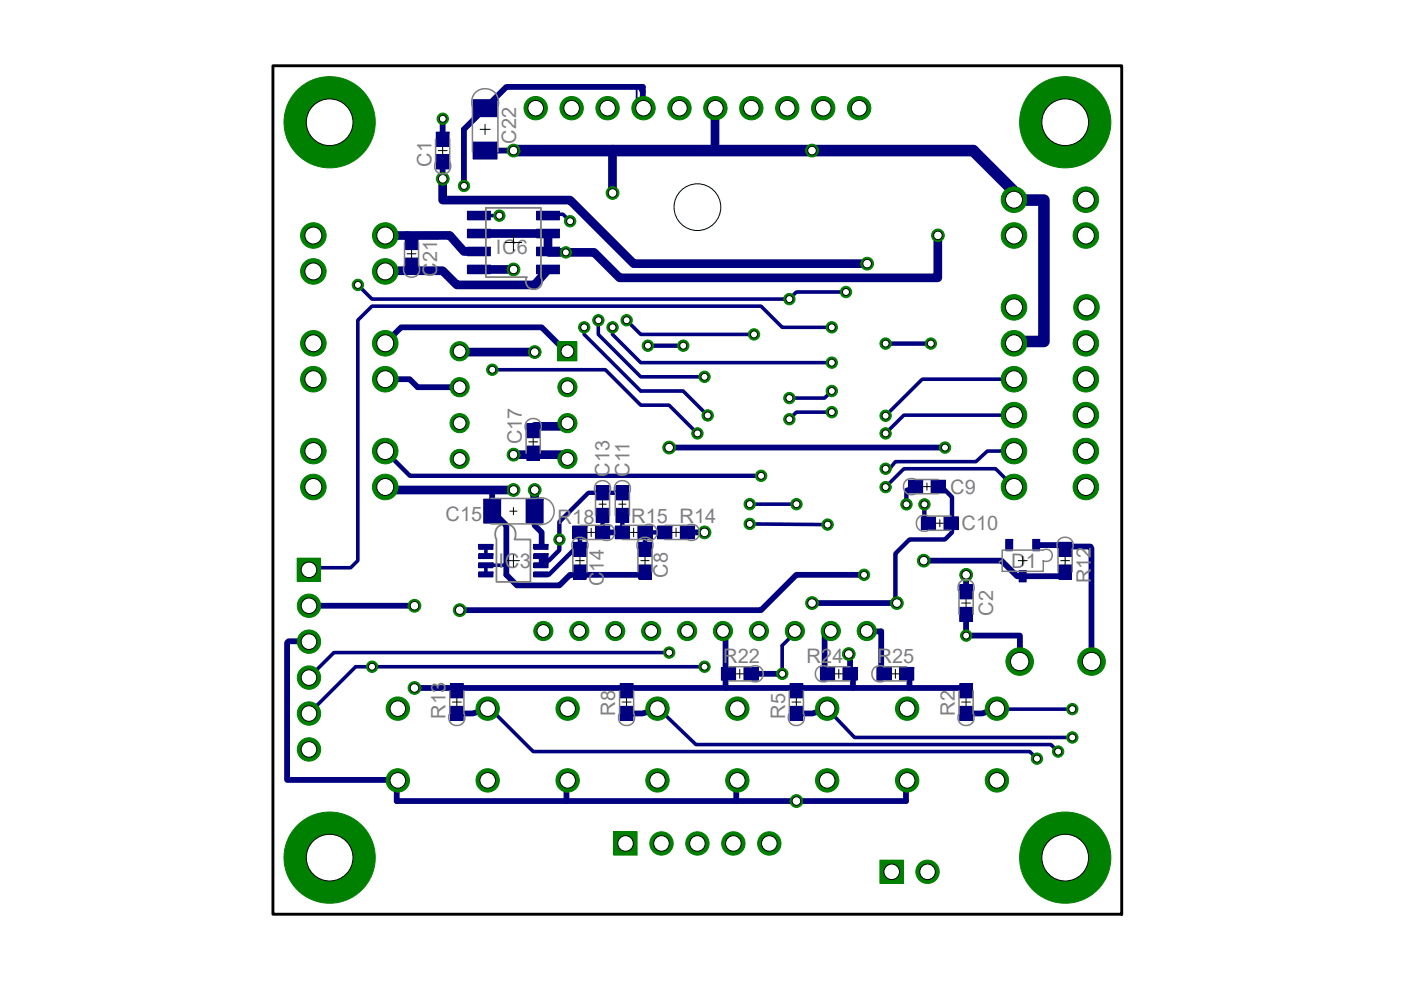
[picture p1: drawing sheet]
<svg xmlns="http://www.w3.org/2000/svg" width="297mm" height="210mm" viewBox="0 0 297 210" stroke-linecap="round" stroke-linejoin="round" font-family="sans-serif">
<defs><g id="words">
<text font-size="4.3" fill="#808080" x="105.7" y="120.5">IC3</text>
<g font-size="4.2" fill="#808080">
<text x="91.5" y="35.5" transform="rotate(-90 91.5 35.5)">C1</text>
<text x="109.5" y="30.5" transform="rotate(-90 109.5 30.5)">C22</text>
<text x="105.1" y="54">IC6</text>
<text x="92.7" y="58.7" transform="rotate(-90 92.7 58.7)">C21</text>
<text x="110.7" y="94.2" transform="rotate(-90 110.7 94.2)">C17</text>
<text x="129.2" y="101.1" transform="rotate(-90 129.2 101.1)">C13</text>
<text x="133.5" y="101.1" transform="rotate(-90 133.5 101.1)">C11</text>
<text x="201.4" y="104.7">C9</text>
<text x="94.4" y="110.5">C15</text>
<text x="118.2" y="111.1">R18</text>
<text x="133.8" y="110.8">R15 R14</text>
<text x="203.8" y="112.5">C10</text>
<text x="128.1" y="124.3" transform="rotate(-90 128.1 124.3)">C14</text>
<text x="141.6" y="122.6" transform="rotate(-90 141.6 122.6)">C8</text>
<text x="214.4" y="120.4">D1</text>
<text x="231.2" y="123.7" transform="rotate(-90 231.2 123.7)">R12</text>
<text x="210.5" y="130.7" transform="rotate(-90 210.5 130.7)">C2</text>
<text x="153.3" y="140.5">R22</text>
<text x="171" y="140.5">R24</text>
<text x="186" y="140.5">R25</text>
<text x="94.5" y="152.4" transform="rotate(-90 94.5 152.4)">R13</text>
<text x="130.4" y="151.8" transform="rotate(-90 130.4 151.8)">R8</text>
<text x="166.5" y="152.4" transform="rotate(-90 166.5 152.4)">R5</text>
<text x="202.4" y="151.8" transform="rotate(-90 202.4 151.8)">R2</text>
</g>
</g></defs>
<path d="M192.6 101.9h3v2.7h-3z" fill="#000080"/>
<path d="M192.6 101.9h3v2.7h-3zM195.6 101.9h.1" fill="none" stroke="#000080" stroke-width=".21"/>
<path d="M197.4 101.9h3v2.7h-3z" fill="#000080"/>
<path d="M197.4 101.9h3v2.7h-3zM200.4 101.9h.1" fill="none" stroke="#000080" stroke-width=".21"/>
<path d="M195.3 109.6h3v2.7h-3z" fill="#000080"/>
<path d="M195.3 109.6h3v2.7h-3zM198.3 109.6h.1" fill="none" stroke="#000080" stroke-width=".21"/>
<path d="M200.1 109.6h3.1v2.7h-3.1z" fill="#000080"/>
<path d="M200.1 109.6h3.1v2.7h-3.1zM203.2 109.6h.1" fill="none" stroke="#000080" stroke-width=".21"/>
<path d="M157.7 141.6h3v2.7h-3z" fill="#000080"/>
<path d="M157.7 141.6h3v2.7h-3zM160.7 141.6h.1" fill="none" stroke="#000080" stroke-width=".21"/>
<path d="M152.9 141.6h3.1v2.7h-3.1z" fill="#000080"/>
<path d="M152.9 141.6h3.1v2.7h-3.1zM156 141.6h.1" fill="none" stroke="#000080" stroke-width=".21"/>
<path d="M173.9 141.6h3v2.7h-3z" fill="#000080"/>
<path d="M173.9 141.6h3.1v2.7h-3.1zM177 141.6h.1" fill="none" stroke="#000080" stroke-width=".21"/>
<path d="M178.7 141.6h3v2.7h-3z" fill="#000080"/>
<path d="M178.7 141.6h3v2.7h-3zM181.7 141.6h.1" fill="none" stroke="#000080" stroke-width=".21"/>
<path d="M185.9 141.6h3v2.7h-3z" fill="#000080"/>
<path d="M185.9 141.6h3v2.7h-3zM188.9 141.6h.1" fill="none" stroke="#000080" stroke-width=".21"/>
<path d="M190.7 141.6h3v2.7h-3z" fill="#000080"/>
<path d="M190.7 141.6h3v2.7h-3zM193.7 141.6h.1" fill="none" stroke="#000080" stroke-width=".21"/>
<path d="M100.3 21.1h5.1v3.6h-5.1z" fill="#000080"/>
<path d="M100.3 21.1h5.1v3.6h-5.1zM105.4 21.1h.1" fill="none" stroke="#000080" stroke-width=".21"/>
<path d="M100.3 30.1h5.1v3.6h-5.1z" fill="#000080"/>
<path d="M100.3 30.1h5.1v3.6h-5.1zM105.4 30.1h.1" fill="none" stroke="#000080" stroke-width=".21"/>
<path d="M101.5 115.5h3v1h-3z" fill="#000080"/>
<path d="M101.5 115.5h3v1h-3zM104.5 115.5h.1" fill="none" stroke="#000080" stroke-width=".21"/>
<path d="M101.5 117.4h3v1.1h-3z" fill="#000080"/>
<path d="M101.5 117.4h3v1.1h-3zM104.5 117.4h.1" fill="none" stroke="#000080" stroke-width=".21"/>
<path d="M101.5 119.4h3v1h-3z" fill="#000080"/>
<path d="M101.5 119.4h3v1h-3zM104.5 119.4h.1" fill="none" stroke="#000080" stroke-width=".21"/>
<path d="M101.5 121.3h3v1.1h-3z" fill="#000080"/>
<path d="M101.5 121.3h3v1.1h-3zM104.5 121.3h.1" fill="none" stroke="#000080" stroke-width=".21"/>
<path d="M113.2 121.3h3v1.1h-3z" fill="#000080"/>
<path d="M113.2 121.3h3v1.1h-3zM116.2 121.3h.1" fill="none" stroke="#000080" stroke-width=".21"/>
<path d="M113.2 119.4h3v1h-3z" fill="#000080"/>
<path d="M113.2 119.4h3v1h-3zM116.2 119.4h.1" fill="none" stroke="#000080" stroke-width=".21"/>
<path d="M113.2 117.4h3v1.1h-3z" fill="#000080"/>
<path d="M113.2 117.4h3v1.1h-3zM116.2 117.4h.1" fill="none" stroke="#000080" stroke-width=".21"/>
<path d="M113.2 115.5h3v1h-3z" fill="#000080"/>
<path d="M113.2 115.5h3v1h-3zM116.2 115.5h.1" fill="none" stroke="#000080" stroke-width=".21"/>
<path d="M121.6 115h2.7v3h-2.7z" fill="#000080"/>
<path d="M121.6 115h2.7v3h-2.7zM124.3 115h.1" fill="none" stroke="#000080" stroke-width=".21"/>
<path d="M121.6 119.8h2.7v3h-2.7z" fill="#000080"/>
<path d="M121.6 119.8h2.7v3h-2.7zM124.3 119.8h.1" fill="none" stroke="#000080" stroke-width=".21"/>
<path d="M130.6 103h2.7v3h-2.7z" fill="#000080"/>
<path d="M130.6 103h2.7v3h-2.7zM133.3 103h.1" fill="none" stroke="#000080" stroke-width=".21"/>
<path d="M130.6 107.8h2.7v3h-2.7z" fill="#000080"/>
<path d="M130.6 107.8h2.7v3h-2.7zM133.3 107.8h.1" fill="none" stroke="#000080" stroke-width=".21"/>
<path d="M126.4 103h2.7v3h-2.7z" fill="#000080"/>
<path d="M126.4 103h2.7v3h-2.7zM129.1 103h.1" fill="none" stroke="#000080" stroke-width=".21"/>
<path d="M126.4 107.8h2.7v3h-2.7z" fill="#000080"/>
<path d="M126.4 107.8h2.7v3h-2.7zM129.1 107.8h.1" fill="none" stroke="#000080" stroke-width=".21"/>
<path d="M126.3 111.6h3v2.7h-3z" fill="#000080"/>
<path d="M126.3 111.6h3v2.7h-3zM129.3 111.6h.1" fill="none" stroke="#000080" stroke-width=".21"/>
<path d="M121.5 111.6h3v2.7h-3z" fill="#000080"/>
<path d="M121.5 111.6h3v2.7h-3zM124.5 111.6h.1" fill="none" stroke="#000080" stroke-width=".21"/>
<path d="M135.3 111.6h3v2.7h-3z" fill="#000080"/>
<path d="M135.3 111.6h3v2.7h-3zM138.3 111.6h.1" fill="none" stroke="#000080" stroke-width=".21"/>
<path d="M130.4 111.6h3.1v2.7h-3.1z" fill="#000080"/>
<path d="M130.4 111.6h3.1v2.7h-3.1zM133.5 111.6h.1" fill="none" stroke="#000080" stroke-width=".21"/>
<path d="M135.4 115h2.7v3h-2.7z" fill="#000080"/>
<path d="M135.4 115h2.7v3h-2.7zM138.1 115h.1" fill="none" stroke="#000080" stroke-width=".21"/>
<path d="M135.4 119.8h2.7v3h-2.7z" fill="#000080"/>
<path d="M135.4 119.8h2.7v3h-2.7zM138.1 119.8h.1" fill="none" stroke="#000080" stroke-width=".21"/>
<path d="M144.2 111.6h3.1v2.7h-3.1z" fill="#000080"/>
<path d="M144.2 111.6h3.1v2.7h-3.1zM147.3 111.6h.1" fill="none" stroke="#000080" stroke-width=".21"/>
<path d="M139.4 111.6h3v2.7h-3z" fill="#000080"/>
<path d="M139.4 111.6h3v2.7h-3zM142.4 111.6h.1" fill="none" stroke="#000080" stroke-width=".21"/>
<path d="M111.7 89.8h2.7v3h-2.7z" fill="#000080"/>
<path d="M111.7 89.8h2.7v3h-2.7zM114.4 89.8h.1" fill="none" stroke="#000080" stroke-width=".21"/>
<path d="M111.7 94.6h2.7v3h-2.7z" fill="#000080"/>
<path d="M111.7 94.6h2.7v3h-2.7zM114.4 94.6h.1" fill="none" stroke="#000080" stroke-width=".21"/>
<path d="M203.5 124h2.7v3h-2.7z" fill="#000080"/>
<path d="M203.5 124h2.7v3h-2.7zM206.2 124h.1" fill="none" stroke="#000080" stroke-width=".21"/>
<path d="M203.5 128.8h2.7v3h-2.7z" fill="#000080"/>
<path d="M203.5 128.8h2.7v3h-2.7zM206.2 128.8h.1" fill="none" stroke="#000080" stroke-width=".21"/>
<path d="M92.5 32.8h2.7v3h-2.7z" fill="#000080"/>
<path d="M92.5 32.8h2.7v3h-2.7zM95.2 32.8h.1" fill="none" stroke="#000080" stroke-width=".21"/>
<path d="M92.5 28h2.7v3h-2.7z" fill="#000080"/>
<path d="M92.5 28h2.7v3h-2.7zM95.2 28h.1" fill="none" stroke="#000080" stroke-width=".21"/>
<path d="M203.5 149.8h2.7v3h-2.7z" fill="#000080"/>
<path d="M203.5 149.8h2.7v3h-2.7zM206.2 149.8h.1" fill="none" stroke="#000080" stroke-width=".21"/>
<path d="M203.5 145h2.7v3h-2.7z" fill="#000080"/>
<path d="M203.5 145h2.7v3h-2.7zM206.2 145h.1" fill="none" stroke="#000080" stroke-width=".21"/>
<path d="M167.5 149.8h2.7v3h-2.7z" fill="#000080"/>
<path d="M167.5 149.8h2.7v3h-2.7zM170.2 149.8h.1" fill="none" stroke="#000080" stroke-width=".21"/>
<path d="M167.5 145h2.7v3h-2.7z" fill="#000080"/>
<path d="M167.5 145h2.7v3h-2.7zM170.2 145h.1" fill="none" stroke="#000080" stroke-width=".21"/>
<path d="M131.5 149.8h2.7v3h-2.7z" fill="#000080"/>
<path d="M131.5 149.8h2.7v3h-2.7zM134.2 149.8h.1" fill="none" stroke="#000080" stroke-width=".21"/>
<path d="M131.5 145h2.7v3h-2.7z" fill="#000080"/>
<path d="M131.5 145h2.7v3h-2.7zM134.2 145h.1" fill="none" stroke="#000080" stroke-width=".21"/>
<path d="M95.5 149.8h2.7v3h-2.7z" fill="#000080"/>
<path d="M95.5 149.8h2.7v3h-2.7zM98.2 149.8h.1" fill="none" stroke="#000080" stroke-width=".21"/>
<path d="M95.5 145h2.7v3h-2.7z" fill="#000080"/>
<path d="M95.5 145h2.7v3h-2.7zM98.2 145h.1" fill="none" stroke="#000080" stroke-width=".21"/>
<path d="M113.7 56.2h4.9v1.9h-4.9z" fill="#000080"/>
<path d="M113.7 56.2h4.9v1.9h-4.9zM118.6 56.2h.1" fill="none" stroke="#000080" stroke-width=".21"/>
<path d="M113.7 52.4h4.9v1.9h-4.9z" fill="#000080"/>
<path d="M113.7 52.4h4.9v1.9h-4.9zM118.6 52.4h.1" fill="none" stroke="#000080" stroke-width=".21"/>
<path d="M113.7 48.6h4.9v1.8h-4.9z" fill="#000080"/>
<path d="M113.7 48.6h4.9v1.8h-4.9zM118.6 48.6h.1" fill="none" stroke="#000080" stroke-width=".21"/>
<path d="M113.7 44.8h4.9v1.8h-4.9z" fill="#000080"/>
<path d="M113.7 44.8h4.9v1.8h-4.9zM118.6 44.8h.1" fill="none" stroke="#000080" stroke-width=".21"/>
<path d="M99.1 44.8h4.9v1.8h-4.9z" fill="#000080"/>
<path d="M99.1 44.8h4.9v1.8h-4.9zM104 44.8h.1" fill="none" stroke="#000080" stroke-width=".21"/>
<path d="M99.1 48.6h4.9v1.8h-4.9z" fill="#000080"/>
<path d="M99.1 48.6h4.9v1.8h-4.9zM104 48.6h.1" fill="none" stroke="#000080" stroke-width=".21"/>
<path d="M99.1 52.4h4.9v1.9h-4.9z" fill="#000080"/>
<path d="M99.1 52.4h4.9v1.9h-4.9zM104 52.4h.1" fill="none" stroke="#000080" stroke-width=".21"/>
<path d="M99.1 56.2h4.9v1.9h-4.9z" fill="#000080"/>
<path d="M99.1 56.2h4.9v1.9h-4.9zM104 56.2h.1" fill="none" stroke="#000080" stroke-width=".21"/>
<path d="M111.5 105.9h3.6v5.1h-3.6z" fill="#000080"/>
<path d="M111.5 105.9h3.6v5.1h-3.6zM115.1 105.9h.1" fill="none" stroke="#000080" stroke-width=".21"/>
<path d="M102.5 105.9h3.6v5.1h-3.6z" fill="#000080"/>
<path d="M102.5 105.9h3.6v5.1h-3.6zM106.1 105.9h.1" fill="none" stroke="#000080" stroke-width=".21"/>
<path d="M218.9 114.4h1.5v2.4h-1.5z" fill="#000080"/>
<path d="M218.9 114.4h1.5v2.4h-1.5zM220.4 114.4h.1" fill="none" stroke="#000080" stroke-width=".21"/>
<path d="M213.2 114.4h1.5v2.4h-1.5z" fill="#000080"/>
<path d="M213.2 114.4h1.5v2.4h-1.5zM214.7 114.4h.1" fill="none" stroke="#000080" stroke-width=".21"/>
<path d="M216.1 121h1.5v2.4h-1.5z" fill="#000080"/>
<path d="M216.1 121h1.5v2.4h-1.5zM217.6 121h.1" fill="none" stroke="#000080" stroke-width=".21"/>
<path d="M224.5 115h2.7v3h-2.7z" fill="#000080"/>
<path d="M224.5 115h2.7v3h-2.7zM227.2 115h.1" fill="none" stroke="#000080" stroke-width=".21"/>
<path d="M224.5 119.8h2.7v3h-2.7z" fill="#000080"/>
<path d="M224.5 119.8h2.7v3h-2.7zM227.2 119.8h.1" fill="none" stroke="#000080" stroke-width=".21"/>
<path d="M85.9 54.7h2.7v3h-2.7z" fill="#000080"/>
<path d="M85.9 54.7h2.7v3h-2.7zM88.6 54.7h.1" fill="none" stroke="#000080" stroke-width=".21"/>
<path d="M85.9 49.9h2.7v3h-2.7z" fill="#000080"/>
<path d="M85.9 49.9h2.7v3h-2.7zM88.6 49.9h.1" fill="none" stroke="#000080" stroke-width=".21"/>
<g fill="none" stroke="#000080" stroke-width=".76">
<path d="M101.5 45.7h4.4M116.2 45.7l.3-.3h2.9l1.5 1.5M75.9 60.4l3 3h88.4l1.5-1.5h10.5M104.3 78.4h24.1l7.4 7.5h6.1l5.9 6M123.8 69.4v1.5l12 12h9l5.2 5.2M126.8 67.9v3l9 9h13.5M129.9 69.4v1.5l5.9 6h40.5M132.8 67.9l3 3h24M176.3 69.4h-10.5l-4.5-4.5h-82.4l-3 3v51l-1.5 1.5h-8.5l-.4 .5M176.3 82.9l-1.5 1.5h-7.5M176.3 87.4h-7.5l-1.5 1.5M215 88.1h-23.4l-3.9 3.8"/>
<path d="M215 95.7h-5.7l-2.4 2.2h-17.1l-1.2 1.5h-.9M215 80.4h-19.5l-7.8 7.8M103 116v1.9M114.8 115.9l-.1 .1M158.9 111.1l16.5 .2M158.9 106.9h9.9M215 103.3l-3.9-3.9h-19.5l-3.9 3.9M107.4 120.4v-.5h-4.4v1.9M141.9 138.4h-71.1l-5.3 5.3M168.8 133.9l-3 3v6M103.9 150.3l9.1 9.1h105.3l1.5 1.5M139.6 150.3l7.9 7.6h75.3l1.5 1.5"/>
<path d="M149.3 141.4h-73.9l-9.9 9.9M175.4 150.3l5.8 6.1h46.1M211.3 150.3l16 .1"/>
</g>
<g fill="none" stroke="#000080" stroke-width=".93">
<path d="M137.3 73.3h7.5M187.7 72.9h9.6M81.7 95.7l5.2 5.2h74.5M123 112.9v3.6h-1.3l-5.4 5.4-1.6-.1M127.8 109.3v3.6M131.9 104.5h-7.1l-6.2 6.2v6l-2.3 2.2h-1.2l-.4 1v-2M131.9 109.3v3.6M140.9 112.9h-4.1v3.6M194.1 103.2l-1.9 .7v3.1M196 107v3.1M198.9 103.2h.7l2.2 2.2v5.4l-.1 .2M201.8 111v1.9l-1.5 1.5h-7.5l-3 3v10.2"/>
<path d="M215 103.3h-.1M103.4 150.3h.5M139.4 150.3h.2"/>
</g>
<path d="M108.9 31.9h97.4l8.4 8.4v2.1h6.6v30h-6.3v.4" fill="none" stroke="#000080" stroke-width="2.5"/>
<g fill="none" stroke="#000080" stroke-width="1.2">
<path d="M135.8 18.4l.5 1.1v3.1M136.3 19.5v-1.1h-28.9l-9 9v12M93.8 25.2v4.3M93.8 33.4v4.5M102.8 31.9h6.1M151.7 22.9l-.1 .3M215 42.4h-.3M81.7 72.8l3.3-3.4h29.8l5.1 5.1h.4M81.7 80.4h5.2l1.7 1.7h8.8M113 96.1l.3 .3M113.3 90.4l-.3 .9M141.9 94.9h58.4"/>
<path d="M81.7 103.3l.2 .6M104.3 103.9v4.5l3.1 3v10.5l2.2 2.3h9l2.3-2.3h1.4l.7-.6M113.3 108.4v3l1.5 1.5v3M127.8 112.9h4.1M145.8 112.9h3.5M195.8 118.9h16.5l3.3 3.3h9.3l.9-.9M196 110.1l.8 .9M201.7 111h.1M219.7 115.6h5.2l.9 .9 .6-.6h4.8l.2 .4v24M65.5 128.5h22.4M65.5 136.1l-4.3-.1-.3 .3v29.1h23.2M123 121.3l.5 .6h12.3l.6-.6h.4v.3"/>
<path d="M123 121.3v.6M153.3 133.8l.5 .1v12M168.5 133.8l.3 .1M176.1 133.8l-1.3 .1v9h.6M179.9 138.7l.3 .3v3.9h.6v3M183.2 121.9h-14.4l-7.5 7.5h-63.9M183.7 133.8l3.1 .1v9h.6M189.8 127.6l.3 .3h-18.3M204.8 121.9v3.6M204.8 130.3v4.5h11.4v5.5M87.9 145.9h116.9v.6M96.9 145.9v.6"/>
<path d="M103.4 150.3l-3.1 1h-3.4M132.8 145.9v.6M139.4 150.3l-3.2 1h-3.4M153.8 142.9h.6M159.2 142.9h6.6M168.8 145.9v.9M175.4 150.3l-3.1 1h-3.5M192.2 142.9h.6v3M211.3 150.3l-3.1 1h-3.4M84.3 165.5l-.2-.1v4.5h108v-3.7l.2-.7M120.3 165.5l-.2 .7v3.7M156.3 165.5l-.2 .7v3.7"/>
</g>
<g fill="none" stroke="#000080" stroke-width="1.8">
<path d="M93.8 37.9v4.5h27.1l13.4 13.5h49.5M129.9 31.9v9M151.6 23.2v8.7M81.7 50l13.7-.1 3 3.4h3.1M86.4 50l.9 1.4M87.3 56.2l.6 1.2M101.5 49.5h14.7v3.8l.1 .2h9.7l5.4 5.4h67.4v-9M101.5 57.1h7.4M116.2 57.1l-2.9 3.3h-16.4l-3.1-3h-10.4l-1.7 .2M97.4 74.5l1 .2h14.9M108.9 96.4h10.5l.9 .9M120.3 89.7l-.9 .7h-6.1"/>
<path d="M81.9 103.9h27M113.3 103.9v4.5"/>
</g>
<path d="M135 18.4v4.1l1.4 .4" fill="none" stroke="#000080" stroke-width=".38"/>
<circle cx="196" cy="107" r="1.2" fill="#008000"/>
<circle cx="196" cy="107" r="1.2" fill="none" stroke="#008000" stroke-width=".21"/>
<circle cx="196" cy="107" r=".74" fill="#fff"/>
<circle cx="196" cy="107" r=".74" fill="none" stroke="#000" stroke-width=".21"/>
<circle cx="192.2" cy="107" r="1.2" fill="#008000"/>
<circle cx="192.2" cy="107" r="1.2" fill="none" stroke="#008000" stroke-width=".21"/>
<circle cx="192.2" cy="107" r=".74" fill="#fff"/>
<circle cx="192.2" cy="107" r=".74" fill="none" stroke="#000" stroke-width=".21"/>
<path d="M63 118.4h5v4.9h-5z" fill="#008000"/>
<path d="M63 118.4h5v4.9h-5z" fill="none" stroke="#008000" stroke-width=".21"/>
<circle cx="65.5" cy="120.9" r="1.65" fill="#fff"/>
<circle cx="65.5" cy="120.9" r="1.65" fill="none" stroke="#000" stroke-width=".21"/>
<circle cx="65.5" cy="128.5" r="2.48" fill="#008000"/>
<circle cx="65.5" cy="128.5" r="2.48" fill="none" stroke="#008000" stroke-width=".21"/>
<circle cx="65.5" cy="128.5" r="1.65" fill="#fff"/>
<circle cx="65.5" cy="128.5" r="1.65" fill="none" stroke="#000" stroke-width=".21"/>
<circle cx="65.5" cy="136.1" r="2.48" fill="#008000"/>
<circle cx="65.5" cy="136.1" r="2.48" fill="none" stroke="#008000" stroke-width=".21"/>
<circle cx="65.5" cy="136.1" r="1.65" fill="#fff"/>
<circle cx="65.5" cy="136.1" r="1.65" fill="none" stroke="#000" stroke-width=".21"/>
<circle cx="65.5" cy="143.7" r="2.48" fill="#008000"/>
<circle cx="65.5" cy="143.7" r="2.48" fill="none" stroke="#008000" stroke-width=".21"/>
<circle cx="65.5" cy="143.7" r="1.65" fill="#fff"/>
<circle cx="65.5" cy="143.7" r="1.65" fill="none" stroke="#000" stroke-width=".21"/>
<circle cx="65.5" cy="151.3" r="2.48" fill="#008000"/>
<circle cx="65.5" cy="151.3" r="2.48" fill="none" stroke="#008000" stroke-width=".21"/>
<circle cx="65.5" cy="151.3" r="1.65" fill="#fff"/>
<circle cx="65.5" cy="151.3" r="1.65" fill="none" stroke="#000" stroke-width=".21"/>
<circle cx="65.5" cy="159" r="2.48" fill="#008000"/>
<circle cx="65.5" cy="159" r="2.48" fill="none" stroke="#008000" stroke-width=".21"/>
<circle cx="65.5" cy="159" r="1.65" fill="#fff"/>
<circle cx="65.5" cy="159" r="1.65" fill="none" stroke="#000" stroke-width=".21"/>
<circle cx="113.6" cy="22.9" r="2.48" fill="#008000"/>
<circle cx="113.6" cy="22.9" r="2.48" fill="none" stroke="#008000" stroke-width=".21"/>
<circle cx="113.6" cy="22.9" r="1.65" fill="#fff"/>
<circle cx="113.6" cy="22.9" r="1.65" fill="none" stroke="#000" stroke-width=".21"/>
<circle cx="121.2" cy="22.9" r="2.48" fill="#008000"/>
<circle cx="121.2" cy="22.9" r="2.48" fill="none" stroke="#008000" stroke-width=".21"/>
<circle cx="121.2" cy="22.9" r="1.65" fill="#fff"/>
<circle cx="121.2" cy="22.9" r="1.65" fill="none" stroke="#000" stroke-width=".21"/>
<circle cx="128.8" cy="22.9" r="2.48" fill="#008000"/>
<circle cx="128.8" cy="22.9" r="2.48" fill="none" stroke="#008000" stroke-width=".21"/>
<circle cx="128.8" cy="22.9" r="1.65" fill="#fff"/>
<circle cx="128.8" cy="22.9" r="1.65" fill="none" stroke="#000" stroke-width=".21"/>
<circle cx="136.4" cy="22.9" r="2.48" fill="#008000"/>
<circle cx="136.4" cy="22.9" r="2.48" fill="none" stroke="#008000" stroke-width=".21"/>
<circle cx="136.4" cy="22.9" r="1.65" fill="#fff"/>
<circle cx="136.4" cy="22.9" r="1.65" fill="none" stroke="#000" stroke-width=".21"/>
<circle cx="144.1" cy="22.9" r="2.48" fill="#008000"/>
<circle cx="144.1" cy="22.9" r="2.48" fill="none" stroke="#008000" stroke-width=".21"/>
<circle cx="144.1" cy="22.9" r="1.65" fill="#fff"/>
<circle cx="144.1" cy="22.9" r="1.65" fill="none" stroke="#000" stroke-width=".21"/>
<circle cx="151.7" cy="22.9" r="2.48" fill="#008000"/>
<circle cx="151.7" cy="22.9" r="2.48" fill="none" stroke="#008000" stroke-width=".21"/>
<circle cx="151.7" cy="22.9" r="1.65" fill="#fff"/>
<circle cx="151.7" cy="22.9" r="1.65" fill="none" stroke="#000" stroke-width=".21"/>
<circle cx="159.3" cy="22.9" r="2.48" fill="#008000"/>
<circle cx="159.3" cy="22.9" r="2.48" fill="none" stroke="#008000" stroke-width=".21"/>
<circle cx="159.3" cy="22.9" r="1.65" fill="#fff"/>
<circle cx="159.3" cy="22.9" r="1.65" fill="none" stroke="#000" stroke-width=".21"/>
<circle cx="166.9" cy="22.9" r="2.48" fill="#008000"/>
<circle cx="166.9" cy="22.9" r="2.48" fill="none" stroke="#008000" stroke-width=".21"/>
<circle cx="166.9" cy="22.9" r="1.65" fill="#fff"/>
<circle cx="166.9" cy="22.9" r="1.65" fill="none" stroke="#000" stroke-width=".21"/>
<circle cx="174.5" cy="22.9" r="2.48" fill="#008000"/>
<circle cx="174.5" cy="22.9" r="2.48" fill="none" stroke="#008000" stroke-width=".21"/>
<circle cx="174.5" cy="22.9" r="1.65" fill="#fff"/>
<circle cx="174.5" cy="22.9" r="1.65" fill="none" stroke="#000" stroke-width=".21"/>
<circle cx="182.2" cy="22.9" r="2.48" fill="#008000"/>
<circle cx="182.2" cy="22.9" r="2.48" fill="none" stroke="#008000" stroke-width=".21"/>
<circle cx="182.2" cy="22.9" r="1.65" fill="#fff"/>
<circle cx="182.2" cy="22.9" r="1.65" fill="none" stroke="#000" stroke-width=".21"/>
<circle cx="183.8" cy="133.8" r="2.03" fill="#008000"/>
<circle cx="183.8" cy="133.8" r="2.03" fill="none" stroke="#008000" stroke-width=".21"/>
<circle cx="183.8" cy="133.8" r="1.35" fill="#fff"/>
<circle cx="183.8" cy="133.8" r="1.35" fill="none" stroke="#000" stroke-width=".21"/>
<circle cx="176.1" cy="133.8" r="2.03" fill="#008000"/>
<circle cx="176.1" cy="133.8" r="2.03" fill="none" stroke="#008000" stroke-width=".21"/>
<circle cx="176.1" cy="133.8" r="1.35" fill="#fff"/>
<circle cx="176.1" cy="133.8" r="1.35" fill="none" stroke="#000" stroke-width=".21"/>
<circle cx="168.5" cy="133.8" r="2.03" fill="#008000"/>
<circle cx="168.5" cy="133.8" r="2.03" fill="none" stroke="#008000" stroke-width=".21"/>
<circle cx="168.5" cy="133.8" r="1.35" fill="#fff"/>
<circle cx="168.5" cy="133.8" r="1.35" fill="none" stroke="#000" stroke-width=".21"/>
<circle cx="160.9" cy="133.8" r="2.03" fill="#008000"/>
<circle cx="160.9" cy="133.8" r="2.03" fill="none" stroke="#008000" stroke-width=".21"/>
<circle cx="160.9" cy="133.8" r="1.35" fill="#fff"/>
<circle cx="160.9" cy="133.8" r="1.35" fill="none" stroke="#000" stroke-width=".21"/>
<circle cx="153.3" cy="133.8" r="2.03" fill="#008000"/>
<circle cx="153.3" cy="133.8" r="2.03" fill="none" stroke="#008000" stroke-width=".21"/>
<circle cx="153.3" cy="133.8" r="1.35" fill="#fff"/>
<circle cx="153.3" cy="133.8" r="1.35" fill="none" stroke="#000" stroke-width=".21"/>
<circle cx="145.7" cy="133.8" r="2.03" fill="#008000"/>
<circle cx="145.7" cy="133.8" r="2.03" fill="none" stroke="#008000" stroke-width=".21"/>
<circle cx="145.7" cy="133.8" r="1.35" fill="#fff"/>
<circle cx="145.7" cy="133.8" r="1.35" fill="none" stroke="#000" stroke-width=".21"/>
<circle cx="138.1" cy="133.8" r="2.03" fill="#008000"/>
<circle cx="138.1" cy="133.8" r="2.03" fill="none" stroke="#008000" stroke-width=".21"/>
<circle cx="138.1" cy="133.8" r="1.35" fill="#fff"/>
<circle cx="138.1" cy="133.8" r="1.35" fill="none" stroke="#000" stroke-width=".21"/>
<circle cx="130.4" cy="133.8" r="2.03" fill="#008000"/>
<circle cx="130.4" cy="133.8" r="2.03" fill="none" stroke="#008000" stroke-width=".21"/>
<circle cx="130.4" cy="133.8" r="1.35" fill="#fff"/>
<circle cx="130.4" cy="133.8" r="1.35" fill="none" stroke="#000" stroke-width=".21"/>
<circle cx="122.8" cy="133.8" r="2.03" fill="#008000"/>
<circle cx="122.8" cy="133.8" r="2.03" fill="none" stroke="#008000" stroke-width=".21"/>
<circle cx="122.8" cy="133.8" r="1.35" fill="#fff"/>
<circle cx="122.8" cy="133.8" r="1.35" fill="none" stroke="#000" stroke-width=".21"/>
<circle cx="115.2" cy="133.8" r="2.03" fill="#008000"/>
<circle cx="115.2" cy="133.8" r="2.03" fill="none" stroke="#008000" stroke-width=".21"/>
<circle cx="115.2" cy="133.8" r="1.35" fill="#fff"/>
<circle cx="115.2" cy="133.8" r="1.35" fill="none" stroke="#000" stroke-width=".21"/>
<path d="M118.3 72.5h4v4h-4z" fill="#008000"/>
<path d="M118.3 72.5h4v4h-4z" fill="none" stroke="#008000" stroke-width=".21"/>
<circle cx="120.3" cy="74.5" r="1.35" fill="#fff"/>
<circle cx="120.3" cy="74.5" r="1.35" fill="none" stroke="#000" stroke-width=".21"/>
<circle cx="120.3" cy="82.1" r="2.03" fill="#008000"/>
<circle cx="120.3" cy="82.1" r="2.03" fill="none" stroke="#008000" stroke-width=".21"/>
<circle cx="120.3" cy="82.1" r="1.35" fill="#fff"/>
<circle cx="120.3" cy="82.1" r="1.35" fill="none" stroke="#000" stroke-width=".21"/>
<circle cx="120.3" cy="89.7" r="2.03" fill="#008000"/>
<circle cx="120.3" cy="89.7" r="2.03" fill="none" stroke="#008000" stroke-width=".21"/>
<circle cx="120.3" cy="89.7" r="1.35" fill="#fff"/>
<circle cx="120.3" cy="89.7" r="1.35" fill="none" stroke="#000" stroke-width=".21"/>
<circle cx="120.3" cy="97.3" r="2.03" fill="#008000"/>
<circle cx="120.3" cy="97.3" r="2.03" fill="none" stroke="#008000" stroke-width=".21"/>
<circle cx="120.3" cy="97.3" r="1.35" fill="#fff"/>
<circle cx="120.3" cy="97.3" r="1.35" fill="none" stroke="#000" stroke-width=".21"/>
<circle cx="97.4" cy="97.3" r="2.03" fill="#008000"/>
<circle cx="97.4" cy="97.3" r="2.03" fill="none" stroke="#008000" stroke-width=".21"/>
<circle cx="97.4" cy="97.3" r="1.35" fill="#fff"/>
<circle cx="97.4" cy="97.3" r="1.35" fill="none" stroke="#000" stroke-width=".21"/>
<circle cx="97.4" cy="89.7" r="2.03" fill="#008000"/>
<circle cx="97.4" cy="89.7" r="2.03" fill="none" stroke="#008000" stroke-width=".21"/>
<circle cx="97.4" cy="89.7" r="1.35" fill="#fff"/>
<circle cx="97.4" cy="89.7" r="1.35" fill="none" stroke="#000" stroke-width=".21"/>
<circle cx="97.4" cy="82.1" r="2.03" fill="#008000"/>
<circle cx="97.4" cy="82.1" r="2.03" fill="none" stroke="#008000" stroke-width=".21"/>
<circle cx="97.4" cy="82.1" r="1.35" fill="#fff"/>
<circle cx="97.4" cy="82.1" r="1.35" fill="none" stroke="#000" stroke-width=".21"/>
<circle cx="97.4" cy="74.5" r="2.03" fill="#008000"/>
<circle cx="97.4" cy="74.5" r="2.03" fill="none" stroke="#008000" stroke-width=".21"/>
<circle cx="97.4" cy="74.5" r="1.35" fill="#fff"/>
<circle cx="97.4" cy="74.5" r="1.35" fill="none" stroke="#000" stroke-width=".21"/>
<circle cx="66.4" cy="72.8" r="2.71" fill="#008000"/>
<circle cx="66.4" cy="72.8" r="2.71" fill="none" stroke="#008000" stroke-width=".21"/>
<circle cx="66.4" cy="72.8" r="1.8" fill="#fff"/>
<circle cx="66.4" cy="72.8" r="1.8" fill="none" stroke="#000" stroke-width=".21"/>
<circle cx="81.7" cy="72.8" r="2.71" fill="#008000"/>
<circle cx="81.7" cy="72.8" r="2.71" fill="none" stroke="#008000" stroke-width=".21"/>
<circle cx="81.7" cy="72.8" r="1.8" fill="#fff"/>
<circle cx="81.7" cy="72.8" r="1.8" fill="none" stroke="#000" stroke-width=".21"/>
<circle cx="66.4" cy="80.4" r="2.71" fill="#008000"/>
<circle cx="66.4" cy="80.4" r="2.71" fill="none" stroke="#008000" stroke-width=".21"/>
<circle cx="66.4" cy="80.4" r="1.8" fill="#fff"/>
<circle cx="66.4" cy="80.4" r="1.8" fill="none" stroke="#000" stroke-width=".21"/>
<circle cx="81.7" cy="80.4" r="2.71" fill="#008000"/>
<circle cx="81.7" cy="80.4" r="2.71" fill="none" stroke="#008000" stroke-width=".21"/>
<circle cx="81.7" cy="80.4" r="1.8" fill="#fff"/>
<circle cx="81.7" cy="80.4" r="1.8" fill="none" stroke="#000" stroke-width=".21"/>
<path d="M130.1 176.4h5v5h-5z" fill="#008000"/>
<path d="M130.1 176.4h5v5h-5z" fill="none" stroke="#008000" stroke-width=".21"/>
<circle cx="132.6" cy="178.9" r="1.65" fill="#fff"/>
<circle cx="132.6" cy="178.9" r="1.65" fill="none" stroke="#000" stroke-width=".21"/>
<circle cx="147.9" cy="178.9" r="2.48" fill="#008000"/>
<circle cx="147.9" cy="178.9" r="2.48" fill="none" stroke="#008000" stroke-width=".21"/>
<circle cx="147.9" cy="178.9" r="1.65" fill="#fff"/>
<circle cx="147.9" cy="178.9" r="1.65" fill="none" stroke="#000" stroke-width=".21"/>
<circle cx="163.1" cy="178.9" r="2.48" fill="#008000"/>
<circle cx="163.1" cy="178.9" r="2.48" fill="none" stroke="#008000" stroke-width=".21"/>
<circle cx="163.1" cy="178.9" r="1.65" fill="#fff"/>
<circle cx="163.1" cy="178.9" r="1.65" fill="none" stroke="#000" stroke-width=".21"/>
<circle cx="140.2" cy="178.9" r="2.48" fill="#008000"/>
<circle cx="140.2" cy="178.9" r="2.48" fill="none" stroke="#008000" stroke-width=".21"/>
<circle cx="140.2" cy="178.9" r="1.65" fill="#fff"/>
<circle cx="140.2" cy="178.9" r="1.65" fill="none" stroke="#000" stroke-width=".21"/>
<circle cx="155.5" cy="178.9" r="2.48" fill="#008000"/>
<circle cx="155.5" cy="178.9" r="2.48" fill="none" stroke="#008000" stroke-width=".21"/>
<circle cx="155.5" cy="178.9" r="1.65" fill="#fff"/>
<circle cx="155.5" cy="178.9" r="1.65" fill="none" stroke="#000" stroke-width=".21"/>
<circle cx="211.4" cy="150.3" r="2.48" fill="#008000"/>
<circle cx="211.4" cy="150.3" r="2.48" fill="none" stroke="#008000" stroke-width=".21"/>
<circle cx="211.4" cy="150.3" r="1.65" fill="#fff"/>
<circle cx="211.4" cy="150.3" r="1.65" fill="none" stroke="#000" stroke-width=".21"/>
<circle cx="211.4" cy="165.5" r="2.48" fill="#008000"/>
<circle cx="211.4" cy="165.5" r="2.48" fill="none" stroke="#008000" stroke-width=".21"/>
<circle cx="211.4" cy="165.5" r="1.65" fill="#fff"/>
<circle cx="211.4" cy="165.5" r="1.65" fill="none" stroke="#000" stroke-width=".21"/>
<circle cx="192.3" cy="165.5" r="2.48" fill="#008000"/>
<circle cx="192.3" cy="165.5" r="2.48" fill="none" stroke="#008000" stroke-width=".21"/>
<circle cx="192.3" cy="165.5" r="1.65" fill="#fff"/>
<circle cx="192.3" cy="165.5" r="1.65" fill="none" stroke="#000" stroke-width=".21"/>
<circle cx="192.3" cy="150.3" r="2.48" fill="#008000"/>
<circle cx="192.3" cy="150.3" r="2.48" fill="none" stroke="#008000" stroke-width=".21"/>
<circle cx="192.3" cy="150.3" r="1.65" fill="#fff"/>
<circle cx="192.3" cy="150.3" r="1.65" fill="none" stroke="#000" stroke-width=".21"/>
<circle cx="175.4" cy="150.3" r="2.48" fill="#008000"/>
<circle cx="175.4" cy="150.3" r="2.48" fill="none" stroke="#008000" stroke-width=".21"/>
<circle cx="175.4" cy="150.3" r="1.65" fill="#fff"/>
<circle cx="175.4" cy="150.3" r="1.65" fill="none" stroke="#000" stroke-width=".21"/>
<circle cx="175.4" cy="165.5" r="2.48" fill="#008000"/>
<circle cx="175.4" cy="165.5" r="2.48" fill="none" stroke="#008000" stroke-width=".21"/>
<circle cx="175.4" cy="165.5" r="1.65" fill="#fff"/>
<circle cx="175.4" cy="165.5" r="1.65" fill="none" stroke="#000" stroke-width=".21"/>
<circle cx="156.3" cy="165.5" r="2.48" fill="#008000"/>
<circle cx="156.3" cy="165.5" r="2.48" fill="none" stroke="#008000" stroke-width=".21"/>
<circle cx="156.3" cy="165.5" r="1.65" fill="#fff"/>
<circle cx="156.3" cy="165.5" r="1.65" fill="none" stroke="#000" stroke-width=".21"/>
<circle cx="156.3" cy="150.3" r="2.48" fill="#008000"/>
<circle cx="156.3" cy="150.3" r="2.48" fill="none" stroke="#008000" stroke-width=".21"/>
<circle cx="156.3" cy="150.3" r="1.65" fill="#fff"/>
<circle cx="156.3" cy="150.3" r="1.65" fill="none" stroke="#000" stroke-width=".21"/>
<circle cx="139.4" cy="150.3" r="2.48" fill="#008000"/>
<circle cx="139.4" cy="150.3" r="2.48" fill="none" stroke="#008000" stroke-width=".21"/>
<circle cx="139.4" cy="150.3" r="1.65" fill="#fff"/>
<circle cx="139.4" cy="150.3" r="1.65" fill="none" stroke="#000" stroke-width=".21"/>
<circle cx="139.4" cy="165.5" r="2.48" fill="#008000"/>
<circle cx="139.4" cy="165.5" r="2.48" fill="none" stroke="#008000" stroke-width=".21"/>
<circle cx="139.4" cy="165.5" r="1.65" fill="#fff"/>
<circle cx="139.4" cy="165.5" r="1.65" fill="none" stroke="#000" stroke-width=".21"/>
<circle cx="120.3" cy="165.5" r="2.48" fill="#008000"/>
<circle cx="120.3" cy="165.5" r="2.48" fill="none" stroke="#008000" stroke-width=".21"/>
<circle cx="120.4" cy="165.5" r="1.65" fill="#fff"/>
<circle cx="120.4" cy="165.5" r="1.65" fill="none" stroke="#000" stroke-width=".21"/>
<circle cx="120.3" cy="150.3" r="2.48" fill="#008000"/>
<circle cx="120.3" cy="150.3" r="2.48" fill="none" stroke="#008000" stroke-width=".21"/>
<circle cx="120.4" cy="150.3" r="1.65" fill="#fff"/>
<circle cx="120.4" cy="150.3" r="1.65" fill="none" stroke="#000" stroke-width=".21"/>
<circle cx="103.4" cy="150.3" r="2.48" fill="#008000"/>
<circle cx="103.4" cy="150.3" r="2.48" fill="none" stroke="#008000" stroke-width=".21"/>
<circle cx="103.4" cy="150.3" r="1.65" fill="#fff"/>
<circle cx="103.4" cy="150.3" r="1.65" fill="none" stroke="#000" stroke-width=".21"/>
<circle cx="103.4" cy="165.5" r="2.48" fill="#008000"/>
<circle cx="103.4" cy="165.5" r="2.48" fill="none" stroke="#008000" stroke-width=".21"/>
<circle cx="103.4" cy="165.5" r="1.65" fill="#fff"/>
<circle cx="103.4" cy="165.5" r="1.65" fill="none" stroke="#000" stroke-width=".21"/>
<circle cx="84.3" cy="165.5" r="2.48" fill="#008000"/>
<circle cx="84.3" cy="165.5" r="2.48" fill="none" stroke="#008000" stroke-width=".21"/>
<circle cx="84.3" cy="165.5" r="1.65" fill="#fff"/>
<circle cx="84.3" cy="165.5" r="1.65" fill="none" stroke="#000" stroke-width=".21"/>
<circle cx="84.3" cy="150.3" r="2.48" fill="#008000"/>
<circle cx="84.3" cy="150.3" r="2.48" fill="none" stroke="#008000" stroke-width=".21"/>
<circle cx="84.3" cy="150.3" r="1.65" fill="#fff"/>
<circle cx="84.3" cy="150.3" r="1.65" fill="none" stroke="#000" stroke-width=".21"/>
<circle cx="66.4" cy="50" r="2.71" fill="#008000"/>
<circle cx="66.4" cy="50" r="2.71" fill="none" stroke="#008000" stroke-width=".21"/>
<circle cx="66.4" cy="50" r="1.8" fill="#fff"/>
<circle cx="66.4" cy="50" r="1.8" fill="none" stroke="#000" stroke-width=".21"/>
<circle cx="81.7" cy="50" r="2.71" fill="#008000"/>
<circle cx="81.7" cy="50" r="2.71" fill="none" stroke="#008000" stroke-width=".21"/>
<circle cx="81.7" cy="50" r="1.8" fill="#fff"/>
<circle cx="81.7" cy="50" r="1.8" fill="none" stroke="#000" stroke-width=".21"/>
<circle cx="66.4" cy="57.6" r="2.71" fill="#008000"/>
<circle cx="66.4" cy="57.6" r="2.71" fill="none" stroke="#008000" stroke-width=".21"/>
<circle cx="66.4" cy="57.6" r="1.8" fill="#fff"/>
<circle cx="66.4" cy="57.6" r="1.8" fill="none" stroke="#000" stroke-width=".21"/>
<circle cx="81.7" cy="57.6" r="2.71" fill="#008000"/>
<circle cx="81.7" cy="57.6" r="2.71" fill="none" stroke="#008000" stroke-width=".21"/>
<circle cx="81.7" cy="57.6" r="1.8" fill="#fff"/>
<circle cx="81.7" cy="57.6" r="1.8" fill="none" stroke="#000" stroke-width=".21"/>
<circle cx="225.8" cy="181.9" r="9.7" fill="#008000"/>
<circle cx="225.8" cy="181.9" r="9.7" fill="none" stroke="#008000" stroke-width=".21"/>
<circle cx="225.8" cy="181.9" r="5" fill="#fff"/>
<circle cx="225.8" cy="181.9" r="5" fill="none" stroke="#000" stroke-width=".21"/>
<circle cx="69.9" cy="181.9" r="9.7" fill="#008000"/>
<circle cx="69.9" cy="181.9" r="9.7" fill="none" stroke="#008000" stroke-width=".21"/>
<circle cx="69.9" cy="181.9" r="5" fill="#fff"/>
<circle cx="69.9" cy="181.9" r="5" fill="none" stroke="#000" stroke-width=".21"/>
<circle cx="69.9" cy="25.9" r="9.7" fill="#008000"/>
<circle cx="69.9" cy="25.9" r="9.7" fill="none" stroke="#008000" stroke-width=".21"/>
<circle cx="69.9" cy="25.9" r="5" fill="#fff"/>
<circle cx="69.9" cy="25.9" r="5" fill="none" stroke="#000" stroke-width=".21"/>
<circle cx="225.8" cy="25.9" r="9.7" fill="#008000"/>
<circle cx="225.8" cy="25.9" r="9.7" fill="none" stroke="#008000" stroke-width=".21"/>
<circle cx="225.8" cy="25.9" r="5" fill="#fff"/>
<circle cx="225.8" cy="25.9" r="5" fill="none" stroke="#000" stroke-width=".21"/>
<circle cx="230.2" cy="103.3" r="2.71" fill="#008000"/>
<circle cx="230.2" cy="103.3" r="2.71" fill="none" stroke="#008000" stroke-width=".21"/>
<circle cx="230.2" cy="103.3" r="1.8" fill="#fff"/>
<circle cx="230.2" cy="103.3" r="1.8" fill="none" stroke="#000" stroke-width=".21"/>
<circle cx="215" cy="103.3" r="2.71" fill="#008000"/>
<circle cx="215" cy="103.3" r="2.71" fill="none" stroke="#008000" stroke-width=".21"/>
<circle cx="215" cy="103.3" r="1.8" fill="#fff"/>
<circle cx="215" cy="103.3" r="1.8" fill="none" stroke="#000" stroke-width=".21"/>
<circle cx="230.2" cy="95.7" r="2.71" fill="#008000"/>
<circle cx="230.2" cy="95.7" r="2.71" fill="none" stroke="#008000" stroke-width=".21"/>
<circle cx="230.2" cy="95.7" r="1.8" fill="#fff"/>
<circle cx="230.2" cy="95.7" r="1.8" fill="none" stroke="#000" stroke-width=".21"/>
<circle cx="215" cy="95.7" r="2.71" fill="#008000"/>
<circle cx="215" cy="95.7" r="2.71" fill="none" stroke="#008000" stroke-width=".21"/>
<circle cx="215" cy="95.7" r="1.8" fill="#fff"/>
<circle cx="215" cy="95.7" r="1.8" fill="none" stroke="#000" stroke-width=".21"/>
<circle cx="230.2" cy="88.1" r="2.71" fill="#008000"/>
<circle cx="230.2" cy="88.1" r="2.71" fill="none" stroke="#008000" stroke-width=".21"/>
<circle cx="230.2" cy="88.1" r="1.8" fill="#fff"/>
<circle cx="230.2" cy="88.1" r="1.8" fill="none" stroke="#000" stroke-width=".21"/>
<circle cx="215" cy="88.1" r="2.71" fill="#008000"/>
<circle cx="215" cy="88.1" r="2.71" fill="none" stroke="#008000" stroke-width=".21"/>
<circle cx="215" cy="88.1" r="1.8" fill="#fff"/>
<circle cx="215" cy="88.1" r="1.8" fill="none" stroke="#000" stroke-width=".21"/>
<circle cx="230.2" cy="80.4" r="2.71" fill="#008000"/>
<circle cx="230.2" cy="80.4" r="2.71" fill="none" stroke="#008000" stroke-width=".21"/>
<circle cx="230.2" cy="80.4" r="1.8" fill="#fff"/>
<circle cx="230.2" cy="80.4" r="1.8" fill="none" stroke="#000" stroke-width=".21"/>
<circle cx="215" cy="80.4" r="2.71" fill="#008000"/>
<circle cx="215" cy="80.4" r="2.71" fill="none" stroke="#008000" stroke-width=".21"/>
<circle cx="215" cy="80.4" r="1.8" fill="#fff"/>
<circle cx="215" cy="80.4" r="1.8" fill="none" stroke="#000" stroke-width=".21"/>
<circle cx="230.2" cy="72.8" r="2.71" fill="#008000"/>
<circle cx="230.2" cy="72.8" r="2.71" fill="none" stroke="#008000" stroke-width=".21"/>
<circle cx="230.2" cy="72.8" r="1.8" fill="#fff"/>
<circle cx="230.2" cy="72.8" r="1.8" fill="none" stroke="#000" stroke-width=".21"/>
<circle cx="215" cy="72.8" r="2.71" fill="#008000"/>
<circle cx="215" cy="72.8" r="2.71" fill="none" stroke="#008000" stroke-width=".21"/>
<circle cx="215" cy="72.8" r="1.8" fill="#fff"/>
<circle cx="215" cy="72.8" r="1.8" fill="none" stroke="#000" stroke-width=".21"/>
<circle cx="231.4" cy="140.3" r="2.92" fill="#008000"/>
<circle cx="231.4" cy="140.3" r="2.92" fill="none" stroke="#008000" stroke-width=".21"/>
<circle cx="231.4" cy="140.3" r="1.95" fill="#fff"/>
<circle cx="231.4" cy="140.3" r="1.95" fill="none" stroke="#000" stroke-width=".21"/>
<circle cx="216.2" cy="140.3" r="2.92" fill="#008000"/>
<circle cx="216.2" cy="140.3" r="2.92" fill="none" stroke="#008000" stroke-width=".21"/>
<circle cx="216.2" cy="140.3" r="1.95" fill="#fff"/>
<circle cx="216.2" cy="140.3" r="1.95" fill="none" stroke="#000" stroke-width=".21"/>
<path d="M186.6 182.4h4.9v5h-4.9z" fill="#008000"/>
<path d="M186.6 182.4h4.9v5h-4.9z" fill="none" stroke="#008000" stroke-width=".21"/>
<circle cx="189.1" cy="184.9" r="1.65" fill="#fff"/>
<circle cx="189.1" cy="184.9" r="1.65" fill="none" stroke="#000" stroke-width=".21"/>
<circle cx="196.7" cy="184.9" r="2.48" fill="#008000"/>
<circle cx="196.7" cy="184.9" r="2.48" fill="none" stroke="#008000" stroke-width=".21"/>
<circle cx="196.7" cy="184.9" r="1.65" fill="#fff"/>
<circle cx="196.7" cy="184.9" r="1.65" fill="none" stroke="#000" stroke-width=".21"/>
<circle cx="230.2" cy="50" r="2.71" fill="#008000"/>
<circle cx="230.2" cy="50" r="2.71" fill="none" stroke="#008000" stroke-width=".21"/>
<circle cx="230.2" cy="50" r="1.8" fill="#fff"/>
<circle cx="230.2" cy="50" r="1.8" fill="none" stroke="#000" stroke-width=".21"/>
<circle cx="215" cy="50" r="2.71" fill="#008000"/>
<circle cx="215" cy="50" r="2.71" fill="none" stroke="#008000" stroke-width=".21"/>
<circle cx="215" cy="50" r="1.8" fill="#fff"/>
<circle cx="215" cy="50" r="1.8" fill="none" stroke="#000" stroke-width=".21"/>
<circle cx="230.2" cy="42.4" r="2.71" fill="#008000"/>
<circle cx="230.2" cy="42.4" r="2.71" fill="none" stroke="#008000" stroke-width=".21"/>
<circle cx="230.2" cy="42.4" r="1.8" fill="#fff"/>
<circle cx="230.2" cy="42.4" r="1.8" fill="none" stroke="#000" stroke-width=".21"/>
<circle cx="215" cy="42.4" r="2.71" fill="#008000"/>
<circle cx="215" cy="42.4" r="2.71" fill="none" stroke="#008000" stroke-width=".21"/>
<circle cx="215" cy="42.4" r="1.8" fill="#fff"/>
<circle cx="215" cy="42.4" r="1.8" fill="none" stroke="#000" stroke-width=".21"/>
<circle cx="66.4" cy="95.7" r="2.71" fill="#008000"/>
<circle cx="66.4" cy="95.7" r="2.71" fill="none" stroke="#008000" stroke-width=".21"/>
<circle cx="66.4" cy="95.7" r="1.8" fill="#fff"/>
<circle cx="66.4" cy="95.7" r="1.8" fill="none" stroke="#000" stroke-width=".21"/>
<circle cx="81.7" cy="95.7" r="2.71" fill="#008000"/>
<circle cx="81.7" cy="95.7" r="2.71" fill="none" stroke="#008000" stroke-width=".21"/>
<circle cx="81.7" cy="95.7" r="1.8" fill="#fff"/>
<circle cx="81.7" cy="95.7" r="1.8" fill="none" stroke="#000" stroke-width=".21"/>
<circle cx="66.4" cy="103.3" r="2.71" fill="#008000"/>
<circle cx="66.4" cy="103.3" r="2.71" fill="none" stroke="#008000" stroke-width=".21"/>
<circle cx="66.4" cy="103.3" r="1.8" fill="#fff"/>
<circle cx="66.4" cy="103.3" r="1.8" fill="none" stroke="#000" stroke-width=".21"/>
<circle cx="81.7" cy="103.3" r="2.71" fill="#008000"/>
<circle cx="81.7" cy="103.3" r="2.71" fill="none" stroke="#008000" stroke-width=".21"/>
<circle cx="81.7" cy="103.3" r="1.8" fill="#fff"/>
<circle cx="81.7" cy="103.3" r="1.8" fill="none" stroke="#000" stroke-width=".21"/>
<circle cx="176.4" cy="69.4" r="1.2" fill="#008000"/>
<circle cx="176.4" cy="69.4" r="1.2" fill="none" stroke="#008000" stroke-width=".21"/>
<circle cx="176.4" cy="69.4" r=".74" fill="#fff"/>
<circle cx="176.4" cy="69.4" r=".74" fill="none" stroke="#000" stroke-width=".21"/>
<circle cx="93.9" cy="25.2" r="1.2" fill="#008000"/>
<circle cx="93.9" cy="25.2" r="1.2" fill="none" stroke="#008000" stroke-width=".21"/>
<circle cx="93.9" cy="25.2" r=".74" fill="#fff"/>
<circle cx="93.9" cy="25.2" r=".74" fill="none" stroke="#000" stroke-width=".21"/>
<circle cx="108.9" cy="96.4" r="1.35" fill="#008000"/>
<circle cx="108.9" cy="96.4" r="1.35" fill="none" stroke="#008000" stroke-width=".21"/>
<circle cx="108.9" cy="96.4" r=".91" fill="#fff"/>
<circle cx="108.9" cy="96.4" r=".91" fill="none" stroke="#000" stroke-width=".21"/>
<circle cx="108.9" cy="103.9" r="1.35" fill="#008000"/>
<circle cx="108.9" cy="103.9" r="1.35" fill="none" stroke="#008000" stroke-width=".21"/>
<circle cx="108.9" cy="103.9" r=".91" fill="#fff"/>
<circle cx="108.9" cy="103.9" r=".91" fill="none" stroke="#000" stroke-width=".21"/>
<circle cx="168.9" cy="169.9" r="1.35" fill="#008000"/>
<circle cx="168.9" cy="169.9" r="1.35" fill="none" stroke="#008000" stroke-width=".21"/>
<circle cx="168.9" cy="169.9" r=".91" fill="#fff"/>
<circle cx="168.9" cy="169.9" r=".91" fill="none" stroke="#000" stroke-width=".21"/>
<circle cx="204.9" cy="134.8" r="1.2" fill="#008000"/>
<circle cx="204.9" cy="134.8" r="1.2" fill="none" stroke="#008000" stroke-width=".21"/>
<circle cx="204.8" cy="134.8" r=".74" fill="#fff"/>
<circle cx="204.8" cy="134.8" r=".74" fill="none" stroke="#000" stroke-width=".21"/>
<circle cx="172.2" cy="127.9" r="1.35" fill="#008000"/>
<circle cx="172.2" cy="127.9" r="1.35" fill="none" stroke="#008000" stroke-width=".21"/>
<circle cx="172.2" cy="127.9" r=".91" fill="#fff"/>
<circle cx="172.2" cy="127.9" r=".91" fill="none" stroke="#000" stroke-width=".21"/>
<circle cx="190.2" cy="127.9" r="1.35" fill="#008000"/>
<circle cx="190.2" cy="127.9" r="1.35" fill="none" stroke="#008000" stroke-width=".21"/>
<circle cx="190.2" cy="127.9" r=".91" fill="#fff"/>
<circle cx="190.2" cy="127.9" r=".91" fill="none" stroke="#000" stroke-width=".21"/>
<circle cx="108.9" cy="57.2" r="1.35" fill="#008000"/>
<circle cx="108.9" cy="57.2" r="1.35" fill="none" stroke="#008000" stroke-width=".21"/>
<circle cx="108.9" cy="57.1" r=".91" fill="#fff"/>
<circle cx="108.9" cy="57.1" r=".91" fill="none" stroke="#000" stroke-width=".21"/>
<circle cx="137.4" cy="73.3" r="1.2" fill="#008000"/>
<circle cx="137.4" cy="73.3" r="1.2" fill="none" stroke="#008000" stroke-width=".21"/>
<circle cx="137.4" cy="73.3" r=".74" fill="#fff"/>
<circle cx="137.4" cy="73.3" r=".74" fill="none" stroke="#000" stroke-width=".21"/>
<circle cx="144.9" cy="73.3" r="1.2" fill="#008000"/>
<circle cx="144.9" cy="73.3" r="1.2" fill="none" stroke="#008000" stroke-width=".21"/>
<circle cx="144.9" cy="73.3" r=".74" fill="#fff"/>
<circle cx="144.9" cy="73.3" r=".74" fill="none" stroke="#000" stroke-width=".21"/>
<circle cx="172.2" cy="31.9" r="1.35" fill="#008000"/>
<circle cx="172.2" cy="31.9" r="1.35" fill="none" stroke="#008000" stroke-width=".21"/>
<circle cx="172.2" cy="31.9" r=".91" fill="#fff"/>
<circle cx="172.2" cy="31.9" r=".91" fill="none" stroke="#000" stroke-width=".21"/>
<circle cx="108.9" cy="31.9" r="1.35" fill="#008000"/>
<circle cx="108.9" cy="31.9" r="1.35" fill="none" stroke="#008000" stroke-width=".21"/>
<circle cx="108.9" cy="31.9" r=".91" fill="#fff"/>
<circle cx="108.9" cy="31.9" r=".91" fill="none" stroke="#000" stroke-width=".21"/>
<circle cx="129.9" cy="40.9" r="1.35" fill="#008000"/>
<circle cx="129.9" cy="40.9" r="1.35" fill="none" stroke="#008000" stroke-width=".21"/>
<circle cx="129.9" cy="40.9" r=".91" fill="#fff"/>
<circle cx="129.9" cy="40.9" r=".91" fill="none" stroke="#000" stroke-width=".21"/>
<circle cx="78.9" cy="141.4" r="1.2" fill="#008000"/>
<circle cx="78.9" cy="141.4" r="1.2" fill="none" stroke="#008000" stroke-width=".21"/>
<circle cx="78.9" cy="141.4" r=".74" fill="#fff"/>
<circle cx="78.9" cy="141.4" r=".74" fill="none" stroke="#000" stroke-width=".21"/>
<circle cx="149.4" cy="141.4" r="1.2" fill="#008000"/>
<circle cx="149.4" cy="141.4" r="1.2" fill="none" stroke="#008000" stroke-width=".21"/>
<circle cx="149.4" cy="141.4" r=".74" fill="#fff"/>
<circle cx="149.4" cy="141.4" r=".74" fill="none" stroke="#000" stroke-width=".21"/>
<circle cx="167.4" cy="88.9" r="1.2" fill="#008000"/>
<circle cx="167.4" cy="88.9" r="1.2" fill="none" stroke="#008000" stroke-width=".21"/>
<circle cx="167.4" cy="88.9" r=".74" fill="#fff"/>
<circle cx="167.4" cy="88.9" r=".74" fill="none" stroke="#000" stroke-width=".21"/>
<circle cx="176.4" cy="87.4" r="1.2" fill="#008000"/>
<circle cx="176.4" cy="87.4" r="1.2" fill="none" stroke="#008000" stroke-width=".21"/>
<circle cx="176.4" cy="87.4" r=".74" fill="#fff"/>
<circle cx="176.4" cy="87.4" r=".74" fill="none" stroke="#000" stroke-width=".21"/>
<circle cx="141.9" cy="138.4" r="1.2" fill="#008000"/>
<circle cx="141.9" cy="138.4" r="1.2" fill="none" stroke="#008000" stroke-width=".21"/>
<circle cx="141.9" cy="138.4" r=".74" fill="#fff"/>
<circle cx="141.9" cy="138.4" r=".74" fill="none" stroke="#000" stroke-width=".21"/>
<circle cx="167.4" cy="84.4" r="1.2" fill="#008000"/>
<circle cx="167.4" cy="84.4" r="1.2" fill="none" stroke="#008000" stroke-width=".21"/>
<circle cx="167.4" cy="84.4" r=".74" fill="#fff"/>
<circle cx="167.4" cy="84.4" r=".74" fill="none" stroke="#000" stroke-width=".21"/>
<circle cx="176.4" cy="82.9" r="1.2" fill="#008000"/>
<circle cx="176.4" cy="82.9" r="1.2" fill="none" stroke="#008000" stroke-width=".21"/>
<circle cx="176.4" cy="82.9" r=".74" fill="#fff"/>
<circle cx="176.4" cy="82.9" r=".74" fill="none" stroke="#000" stroke-width=".21"/>
<circle cx="175.5" cy="111.3" r="1.2" fill="#008000"/>
<circle cx="175.5" cy="111.3" r="1.2" fill="none" stroke="#008000" stroke-width=".21"/>
<circle cx="175.5" cy="111.3" r=".74" fill="#fff"/>
<circle cx="175.5" cy="111.3" r=".74" fill="none" stroke="#000" stroke-width=".21"/>
<circle cx="159" cy="111.1" r="1.2" fill="#008000"/>
<circle cx="159" cy="111.1" r="1.2" fill="none" stroke="#008000" stroke-width=".21"/>
<circle cx="159" cy="111.1" r=".74" fill="#fff"/>
<circle cx="159" cy="111.1" r=".74" fill="none" stroke="#000" stroke-width=".21"/>
<circle cx="168.9" cy="106.9" r="1.2" fill="#008000"/>
<circle cx="168.9" cy="106.9" r="1.2" fill="none" stroke="#008000" stroke-width=".21"/>
<circle cx="168.9" cy="106.9" r=".74" fill="#fff"/>
<circle cx="168.9" cy="106.9" r=".74" fill="none" stroke="#000" stroke-width=".21"/>
<circle cx="159" cy="106.9" r="1.2" fill="#008000"/>
<circle cx="159" cy="106.9" r="1.2" fill="none" stroke="#008000" stroke-width=".21"/>
<circle cx="159" cy="106.9" r=".74" fill="#fff"/>
<circle cx="159" cy="106.9" r=".74" fill="none" stroke="#000" stroke-width=".21"/>
<circle cx="165.9" cy="142.9" r="1.2" fill="#008000"/>
<circle cx="165.9" cy="142.9" r="1.2" fill="none" stroke="#008000" stroke-width=".21"/>
<circle cx="165.9" cy="142.9" r=".74" fill="#fff"/>
<circle cx="165.9" cy="142.9" r=".74" fill="none" stroke="#000" stroke-width=".21"/>
<circle cx="159.9" cy="70.9" r="1.2" fill="#008000"/>
<circle cx="159.9" cy="70.9" r="1.2" fill="none" stroke="#008000" stroke-width=".21"/>
<circle cx="159.9" cy="70.9" r=".74" fill="#fff"/>
<circle cx="159.9" cy="70.9" r=".74" fill="none" stroke="#000" stroke-width=".21"/>
<circle cx="132.9" cy="67.9" r="1.2" fill="#008000"/>
<circle cx="132.9" cy="67.9" r="1.2" fill="none" stroke="#008000" stroke-width=".21"/>
<circle cx="132.9" cy="67.9" r=".74" fill="#fff"/>
<circle cx="132.9" cy="67.9" r=".74" fill="none" stroke="#000" stroke-width=".21"/>
<circle cx="149.4" cy="79.9" r="1.2" fill="#008000"/>
<circle cx="149.4" cy="79.9" r="1.2" fill="none" stroke="#008000" stroke-width=".21"/>
<circle cx="149.4" cy="79.9" r=".74" fill="#fff"/>
<circle cx="149.4" cy="79.9" r=".74" fill="none" stroke="#000" stroke-width=".21"/>
<circle cx="126.9" cy="67.9" r="1.2" fill="#008000"/>
<circle cx="126.9" cy="67.9" r="1.2" fill="none" stroke="#008000" stroke-width=".21"/>
<circle cx="126.9" cy="67.9" r=".74" fill="#fff"/>
<circle cx="126.9" cy="67.9" r=".74" fill="none" stroke="#000" stroke-width=".21"/>
<circle cx="176.4" cy="76.9" r="1.2" fill="#008000"/>
<circle cx="176.4" cy="76.9" r="1.2" fill="none" stroke="#008000" stroke-width=".21"/>
<circle cx="176.4" cy="76.9" r=".74" fill="#fff"/>
<circle cx="176.4" cy="76.9" r=".74" fill="none" stroke="#000" stroke-width=".21"/>
<circle cx="129.9" cy="69.4" r="1.2" fill="#008000"/>
<circle cx="129.9" cy="69.4" r="1.2" fill="none" stroke="#008000" stroke-width=".21"/>
<circle cx="129.9" cy="69.4" r=".74" fill="#fff"/>
<circle cx="129.9" cy="69.4" r=".74" fill="none" stroke="#000" stroke-width=".21"/>
<circle cx="180" cy="138.7" r="1.35" fill="#008000"/>
<circle cx="180" cy="138.7" r="1.35" fill="none" stroke="#008000" stroke-width=".21"/>
<circle cx="180" cy="138.7" r=".91" fill="#fff"/>
<circle cx="180" cy="138.7" r=".91" fill="none" stroke="#000" stroke-width=".21"/>
<circle cx="195.9" cy="118.9" r="1.35" fill="#008000"/>
<circle cx="195.9" cy="118.9" r="1.35" fill="none" stroke="#008000" stroke-width=".21"/>
<circle cx="195.9" cy="118.9" r=".91" fill="#fff"/>
<circle cx="195.9" cy="118.9" r=".91" fill="none" stroke="#000" stroke-width=".21"/>
<circle cx="87.9" cy="145.9" r="1.35" fill="#008000"/>
<circle cx="87.9" cy="145.9" r="1.35" fill="none" stroke="#008000" stroke-width=".21"/>
<circle cx="87.9" cy="145.9" r=".91" fill="#fff"/>
<circle cx="87.9" cy="145.9" r=".91" fill="none" stroke="#000" stroke-width=".21"/>
<circle cx="87.9" cy="128.5" r="1.35" fill="#008000"/>
<circle cx="87.9" cy="128.5" r="1.35" fill="none" stroke="#008000" stroke-width=".21"/>
<circle cx="87.9" cy="128.5" r=".91" fill="#fff"/>
<circle cx="87.9" cy="128.5" r=".91" fill="none" stroke="#000" stroke-width=".21"/>
<circle cx="141.9" cy="94.9" r="1.35" fill="#008000"/>
<circle cx="141.9" cy="94.9" r="1.35" fill="none" stroke="#008000" stroke-width=".21"/>
<circle cx="141.9" cy="94.9" r=".91" fill="#fff"/>
<circle cx="141.9" cy="94.9" r=".91" fill="none" stroke="#000" stroke-width=".21"/>
<circle cx="200.4" cy="94.9" r="1.2" fill="#008000"/>
<circle cx="200.4" cy="94.9" r="1.2" fill="none" stroke="#008000" stroke-width=".21"/>
<circle cx="200.4" cy="94.9" r=".74" fill="#fff"/>
<circle cx="200.4" cy="94.9" r=".74" fill="none" stroke="#000" stroke-width=".21"/>
<circle cx="149.4" cy="112.9" r="1.35" fill="#008000"/>
<circle cx="149.4" cy="112.9" r="1.35" fill="none" stroke="#008000" stroke-width=".21"/>
<circle cx="149.4" cy="112.9" r=".91" fill="#fff"/>
<circle cx="149.4" cy="112.9" r=".91" fill="none" stroke="#000" stroke-width=".21"/>
<circle cx="227.4" cy="156.4" r="1.2" fill="#008000"/>
<circle cx="227.4" cy="156.4" r="1.2" fill="none" stroke="#008000" stroke-width=".21"/>
<circle cx="227.3" cy="156.4" r=".74" fill="#fff"/>
<circle cx="227.3" cy="156.4" r=".74" fill="none" stroke="#000" stroke-width=".21"/>
<circle cx="187.8" cy="91.9" r="1.2" fill="#008000"/>
<circle cx="187.8" cy="91.9" r="1.2" fill="none" stroke="#008000" stroke-width=".21"/>
<circle cx="187.8" cy="91.9" r=".74" fill="#fff"/>
<circle cx="187.8" cy="91.9" r=".74" fill="none" stroke="#000" stroke-width=".21"/>
<circle cx="204.8" cy="121.9" r="1.35" fill="#008000"/>
<circle cx="204.8" cy="121.9" r="1.35" fill="none" stroke="#008000" stroke-width=".21"/>
<circle cx="204.8" cy="121.9" r=".91" fill="#fff"/>
<circle cx="204.8" cy="121.9" r=".91" fill="none" stroke="#000" stroke-width=".21"/>
<circle cx="198.9" cy="49.9" r="1.35" fill="#008000"/>
<circle cx="198.9" cy="49.9" r="1.35" fill="none" stroke="#008000" stroke-width=".21"/>
<circle cx="198.9" cy="49.9" r=".91" fill="#fff"/>
<circle cx="198.9" cy="49.9" r=".91" fill="none" stroke="#000" stroke-width=".21"/>
<circle cx="120" cy="53.5" r="1.2" fill="#008000"/>
<circle cx="120" cy="53.5" r="1.2" fill="none" stroke="#008000" stroke-width=".21"/>
<circle cx="120" cy="53.5" r=".74" fill="#fff"/>
<circle cx="120" cy="53.5" r=".74" fill="none" stroke="#000" stroke-width=".21"/>
<circle cx="167.4" cy="63.4" r="1.2" fill="#008000"/>
<circle cx="167.4" cy="63.4" r="1.2" fill="none" stroke="#008000" stroke-width=".21"/>
<circle cx="167.4" cy="63.4" r=".74" fill="#fff"/>
<circle cx="167.4" cy="63.4" r=".74" fill="none" stroke="#000" stroke-width=".21"/>
<circle cx="75.9" cy="60.4" r="1.2" fill="#008000"/>
<circle cx="75.9" cy="60.4" r="1.2" fill="none" stroke="#008000" stroke-width=".21"/>
<circle cx="75.9" cy="60.4" r=".74" fill="#fff"/>
<circle cx="75.9" cy="60.4" r=".74" fill="none" stroke="#000" stroke-width=".21"/>
<circle cx="179.4" cy="61.9" r="1.2" fill="#008000"/>
<circle cx="179.4" cy="61.9" r="1.2" fill="none" stroke="#008000" stroke-width=".21"/>
<circle cx="179.4" cy="61.9" r=".74" fill="#fff"/>
<circle cx="179.4" cy="61.9" r=".74" fill="none" stroke="#000" stroke-width=".21"/>
<circle cx="93.9" cy="37.9" r="1.35" fill="#008000"/>
<circle cx="93.9" cy="37.9" r="1.35" fill="none" stroke="#008000" stroke-width=".21"/>
<circle cx="93.9" cy="37.9" r=".91" fill="#fff"/>
<circle cx="93.9" cy="37.9" r=".91" fill="none" stroke="#000" stroke-width=".21"/>
<circle cx="183.9" cy="55.9" r="1.35" fill="#008000"/>
<circle cx="183.9" cy="55.9" r="1.35" fill="none" stroke="#008000" stroke-width=".21"/>
<circle cx="183.8" cy="55.9" r=".91" fill="#fff"/>
<circle cx="183.8" cy="55.9" r=".91" fill="none" stroke="#000" stroke-width=".21"/>
<circle cx="113.4" cy="103.9" r="1.35" fill="#008000"/>
<circle cx="113.4" cy="103.9" r="1.35" fill="none" stroke="#008000" stroke-width=".21"/>
<circle cx="113.4" cy="103.9" r=".91" fill="#fff"/>
<circle cx="113.4" cy="103.9" r=".91" fill="none" stroke="#000" stroke-width=".21"/>
<circle cx="113.4" cy="74.7" r="1.35" fill="#008000"/>
<circle cx="113.4" cy="74.7" r="1.35" fill="none" stroke="#008000" stroke-width=".21"/>
<circle cx="113.4" cy="74.7" r=".91" fill="#fff"/>
<circle cx="113.4" cy="74.7" r=".91" fill="none" stroke="#000" stroke-width=".21"/>
<circle cx="97.5" cy="129.4" r="1.35" fill="#008000"/>
<circle cx="97.5" cy="129.4" r="1.35" fill="none" stroke="#008000" stroke-width=".21"/>
<circle cx="97.5" cy="129.4" r=".91" fill="#fff"/>
<circle cx="97.5" cy="129.4" r=".91" fill="none" stroke="#000" stroke-width=".21"/>
<circle cx="183.2" cy="121.9" r="1.2" fill="#008000"/>
<circle cx="183.2" cy="121.9" r="1.2" fill="none" stroke="#008000" stroke-width=".21"/>
<circle cx="183.2" cy="121.9" r=".74" fill="#fff"/>
<circle cx="183.2" cy="121.9" r=".74" fill="none" stroke="#000" stroke-width=".21"/>
<circle cx="224.3" cy="159.4" r="1.2" fill="#008000"/>
<circle cx="224.3" cy="159.4" r="1.2" fill="none" stroke="#008000" stroke-width=".21"/>
<circle cx="224.3" cy="159.4" r=".74" fill="#fff"/>
<circle cx="224.3" cy="159.4" r=".74" fill="none" stroke="#000" stroke-width=".21"/>
<circle cx="187.8" cy="99.4" r="1.2" fill="#008000"/>
<circle cx="187.8" cy="99.4" r="1.2" fill="none" stroke="#008000" stroke-width=".21"/>
<circle cx="187.8" cy="99.4" r=".74" fill="#fff"/>
<circle cx="187.8" cy="99.4" r=".74" fill="none" stroke="#000" stroke-width=".21"/>
<circle cx="219.9" cy="160.9" r="1.2" fill="#008000"/>
<circle cx="219.9" cy="160.9" r="1.2" fill="none" stroke="#008000" stroke-width=".21"/>
<circle cx="219.9" cy="160.9" r=".74" fill="#fff"/>
<circle cx="219.9" cy="160.9" r=".74" fill="none" stroke="#000" stroke-width=".21"/>
<circle cx="187.8" cy="103.3" r="1.2" fill="#008000"/>
<circle cx="187.8" cy="103.3" r="1.2" fill="none" stroke="#008000" stroke-width=".21"/>
<circle cx="187.8" cy="103.3" r=".74" fill="#fff"/>
<circle cx="187.8" cy="103.3" r=".74" fill="none" stroke="#000" stroke-width=".21"/>
<circle cx="227.4" cy="150.4" r="1.2" fill="#008000"/>
<circle cx="227.4" cy="150.4" r="1.2" fill="none" stroke="#008000" stroke-width=".21"/>
<circle cx="227.3" cy="150.4" r=".74" fill="#fff"/>
<circle cx="227.3" cy="150.4" r=".74" fill="none" stroke="#000" stroke-width=".21"/>
<circle cx="187.8" cy="88.2" r="1.2" fill="#008000"/>
<circle cx="187.8" cy="88.2" r="1.2" fill="none" stroke="#008000" stroke-width=".21"/>
<circle cx="187.8" cy="88.2" r=".74" fill="#fff"/>
<circle cx="187.8" cy="88.2" r=".74" fill="none" stroke="#000" stroke-width=".21"/>
<circle cx="123.9" cy="69.4" r="1.2" fill="#008000"/>
<circle cx="123.9" cy="69.4" r="1.2" fill="none" stroke="#008000" stroke-width=".21"/>
<circle cx="123.9" cy="69.4" r=".74" fill="#fff"/>
<circle cx="123.9" cy="69.4" r=".74" fill="none" stroke="#000" stroke-width=".21"/>
<circle cx="120.9" cy="46.9" r="1.2" fill="#008000"/>
<circle cx="120.9" cy="46.9" r="1.2" fill="none" stroke="#008000" stroke-width=".21"/>
<circle cx="120.9" cy="46.9" r=".74" fill="#fff"/>
<circle cx="120.9" cy="46.9" r=".74" fill="none" stroke="#000" stroke-width=".21"/>
<circle cx="150" cy="88.1" r="1.2" fill="#008000"/>
<circle cx="150" cy="88.1" r="1.2" fill="none" stroke="#008000" stroke-width=".21"/>
<circle cx="150" cy="88.1" r=".74" fill="#fff"/>
<circle cx="150" cy="88.1" r=".74" fill="none" stroke="#000" stroke-width=".21"/>
<circle cx="147.9" cy="91.9" r="1.2" fill="#008000"/>
<circle cx="147.9" cy="91.9" r="1.2" fill="none" stroke="#008000" stroke-width=".21"/>
<circle cx="147.9" cy="91.9" r=".74" fill="#fff"/>
<circle cx="147.9" cy="91.9" r=".74" fill="none" stroke="#000" stroke-width=".21"/>
<circle cx="104.4" cy="78.4" r="1.2" fill="#008000"/>
<circle cx="104.4" cy="78.4" r="1.2" fill="none" stroke="#008000" stroke-width=".21"/>
<circle cx="104.4" cy="78.4" r=".74" fill="#fff"/>
<circle cx="104.4" cy="78.4" r=".74" fill="none" stroke="#000" stroke-width=".21"/>
<circle cx="105.9" cy="45.7" r="1.2" fill="#008000"/>
<circle cx="105.9" cy="45.7" r="1.2" fill="none" stroke="#008000" stroke-width=".21"/>
<circle cx="105.9" cy="45.7" r=".74" fill="#fff"/>
<circle cx="105.9" cy="45.7" r=".74" fill="none" stroke="#000" stroke-width=".21"/>
<circle cx="187.8" cy="72.9" r="1.2" fill="#008000"/>
<circle cx="187.8" cy="72.9" r="1.2" fill="none" stroke="#008000" stroke-width=".21"/>
<circle cx="187.8" cy="72.9" r=".74" fill="#fff"/>
<circle cx="187.8" cy="72.9" r=".74" fill="none" stroke="#000" stroke-width=".21"/>
<circle cx="197.4" cy="72.9" r="1.2" fill="#008000"/>
<circle cx="197.4" cy="72.9" r="1.2" fill="none" stroke="#008000" stroke-width=".21"/>
<circle cx="197.4" cy="72.9" r=".74" fill="#fff"/>
<circle cx="197.4" cy="72.9" r=".74" fill="none" stroke="#000" stroke-width=".21"/>
<circle cx="98.4" cy="39.4" r="1.2" fill="#008000"/>
<circle cx="98.4" cy="39.4" r="1.2" fill="none" stroke="#008000" stroke-width=".21"/>
<circle cx="98.4" cy="39.4" r=".74" fill="#fff"/>
<circle cx="98.4" cy="39.4" r=".74" fill="none" stroke="#000" stroke-width=".21"/>
<circle cx="118.6" cy="114.4" r="1.2" fill="#008000"/>
<circle cx="118.6" cy="114.4" r="1.2" fill="none" stroke="#008000" stroke-width=".21"/>
<circle cx="118.6" cy="114.4" r=".74" fill="#fff"/>
<circle cx="118.6" cy="114.4" r=".74" fill="none" stroke="#000" stroke-width=".21"/>
<circle cx="161.4" cy="100.9" r="1.2" fill="#008000"/>
<circle cx="161.4" cy="100.9" r="1.2" fill="none" stroke="#008000" stroke-width=".21"/>
<circle cx="161.4" cy="100.9" r=".74" fill="#fff"/>
<circle cx="161.4" cy="100.9" r=".74" fill="none" stroke="#000" stroke-width=".21"/>
<circle cx="215" cy="65.2" r="2.71" fill="#008000"/>
<circle cx="215" cy="65.2" r="2.71" fill="none" stroke="#008000" stroke-width=".21"/>
<circle cx="215" cy="65.2" r="1.8" fill="#fff"/>
<circle cx="215" cy="65.2" r="1.8" fill="none" stroke="#000" stroke-width=".21"/>
<circle cx="230.4" cy="65.2" r="2.71" fill="#008000"/>
<circle cx="230.4" cy="65.2" r="2.71" fill="none" stroke="#008000" stroke-width=".21"/>
<circle cx="230.4" cy="65.2" r="1.8" fill="#fff"/>
<g fill="none" stroke="#000" stroke-width=".21">
<path d="M92.9 31.9h1.9M93.8 31v1.9M101.8 27.4h2.1M102.8 26.4v2.1M86.3 53.8h1.9M87.3 52.9v1.9M107.1 51.4h3.5M108.9 49.7v3.5M112.1 93.7h1.9M113 92.8v1.9M107.6 118.9h2.5M108.1 108.4h1.5"/>
<path d="M108.9 107.7v1.5M108.9 117.6v2.6M122 118.9h1.9M123 118v1.8M124.5 112.9h1.7M125.3 112v1.8M127 106.9h1.5M127.8 106.2v1.5M131.2 106.9h1.5M131.9 106.2v1.5M133.4 112.9h1.9M134.3 112v1.8"/>
<path d="M135.9 118.9h1.7M136.8 118v1.8M142.4 112.9h1.9M143.3 112v1.8M195.8 103.2h1.5M196.5 102.4v1.6M198.5 111h1.5M199.3 110.2v1.5M215.9 118.9h1.9M216.8 118v1.9M224.9 118.9h1.9M225.8 118v1.9"/>
<path d="M203.9 127.9h1.9M204.8 127v1.9M95.9 148.9h1.9M96.9 148v1.9M131.9 148.9h1.9M132.8 148v1.9M155.9 142.9h1.9M156.8 142v1.9M167.9 148.9h1.9M168.8 148v1.9M176.9 142.9h1.9M177.8 142v1.9"/>
<path d="M188.9 142.9h1.9M189.8 142v1.9M203.9 148.9h1.9M204.8 148v1.9"/>
<circle cx="147.9" cy="43.9" r="5"/>
<circle cx="230.4" cy="65.2" r="1.8"/>
</g>
<g fill="none" stroke="#808080" stroke-width=".32">
<path d="M92.3 29.5v4.8a1.73 1.73 0 0 0 1.5 2.6 1.73 1.73 0 0 0 1.6-2.6v-4.8M100.2 32.2v-9.6a2.87 2.87 0 0 1 2.7-3.8 2.87 2.87 0 0 1 2.7 3.8v9.6M85.8 51.4v4.8a1.72 1.72 0 0 0 1.5 2.6 1.72 1.72 0 0 0 1.4-2.6v-4.8M111.5 96.1v-4.8a1.73 1.73 0 0 1 1.5-2.5 1.73 1.73 0 0 1 1.6 2.5v4.8M104.1 105.7h9.6a2.86 2.86 0 0 1 3.8 2.7 2.86 2.86 0 0 1-3.8 2.7h-9.6M123 111.4h4.8a1.72 1.72 0 0 1 2.5 1.5 1.72 1.72 0 0 1-2.5 1.5h-4.8M126.3 109.3v-4.8a1.72 1.72 0 0 1 1.4-2.6 1.72 1.72 0 0 1 1.5 2.6v4.8M130.4 109.3v-4.8a1.73 1.73 0 0 1 1.5-2.6 1.73 1.73 0 0 1 1.6 2.6v4.8M131.9 111.4h4.9a1.73 1.73 0 0 1 2.5 1.5 1.73 1.73 0 0 1-2.5 1.5h-4.9M140.9 111.4h4.9a1.73 1.73 0 0 1 2.5 1.5 1.73 1.73 0 0 1-2.5 1.5h-4.9M198.9 101.7h-4.8a1.72 1.72 0 0 0-2.6 1.5 1.72 1.72 0 0 0 2.6 1.5h4.8M201.7 109.5h-4.9a1.72 1.72 0 0 0-2.5 1.5 1.72 1.72 0 0 0 2.5 1.5h4.9"/>
<path d="M212.5 118.9l-.6 .3M212.5 116.7h8.7a1.29 1.29 0 0 1 1.9 1.1 1.29 1.29 0 0 1-1.9 1.1v2.3h-8.7zM121.5 121.3v-4.8a1.73 1.73 0 0 1 1.5-2.6 1.73 1.73 0 0 1 1.5 2.6v4.8M135.3 121.3v-4.8a1.73 1.73 0 0 1 1.5-2.6 1.73 1.73 0 0 1 1.5 2.6v4.8M203.3 130.3v-4.8a1.73 1.73 0 0 1 1.5-2.6 1.73 1.73 0 0 1 1.5 2.6v4.8M224.3 121.3v-4.8a1.73 1.73 0 0 1 1.5-2.6 1.73 1.73 0 0 1 1.5 2.6v4.8M95.4 146.5v4.8a1.73 1.73 0 0 0 1.5 2.6 1.73 1.73 0 0 0 1.5-2.6v-4.8M131.4 146.5v4.8a1.72 1.72 0 0 0 1.4 2.6 1.72 1.72 0 0 0 1.5-2.6v-4.8M154.4 141.4h4.8a1.73 1.73 0 0 1 2.6 1.5 1.73 1.73 0 0 1-2.6 1.5h-4.8M167.3 146.5v4.8a1.73 1.73 0 0 0 1.5 2.6 1.73 1.73 0 0 0 1.5-2.6v-4.8M180.2 141.4h-4.8a1.73 1.73 0 0 0-2.5 1.5 1.73 1.73 0 0 0 2.5 1.5h4.8M192.2 141.4h-4.8a1.73 1.73 0 0 0-2.5 1.5 1.73 1.73 0 0 0 2.5 1.5h4.8"/>
<path d="M203.3 146.5v4.8a1.73 1.73 0 0 0 1.5 2.6 1.73 1.73 0 0 0 1.5-2.6v-4.8"/>
</g>
<path d="M103 44.1h11.7v14.7a1.73 1.73 0 0 1-1.5 2.6 1.73 1.73 0 0 1-1.5-2.6h-8.7zM105.5 111.9a2.22 2.22 0 0 1 2.9-.4 2.22 2.22 0 0 1 .7 2.9h3.4v9h-7.2v-9a2.4 2.4 0 0 1 .2-2.5z" fill="none" stroke="#808080" stroke-width=".38"/>
<path d="M57.9 13.9h179.9v180h-179.9z" fill="none" stroke="#000" stroke-width=".61"/>
<use href="#words"/>
</svg>
